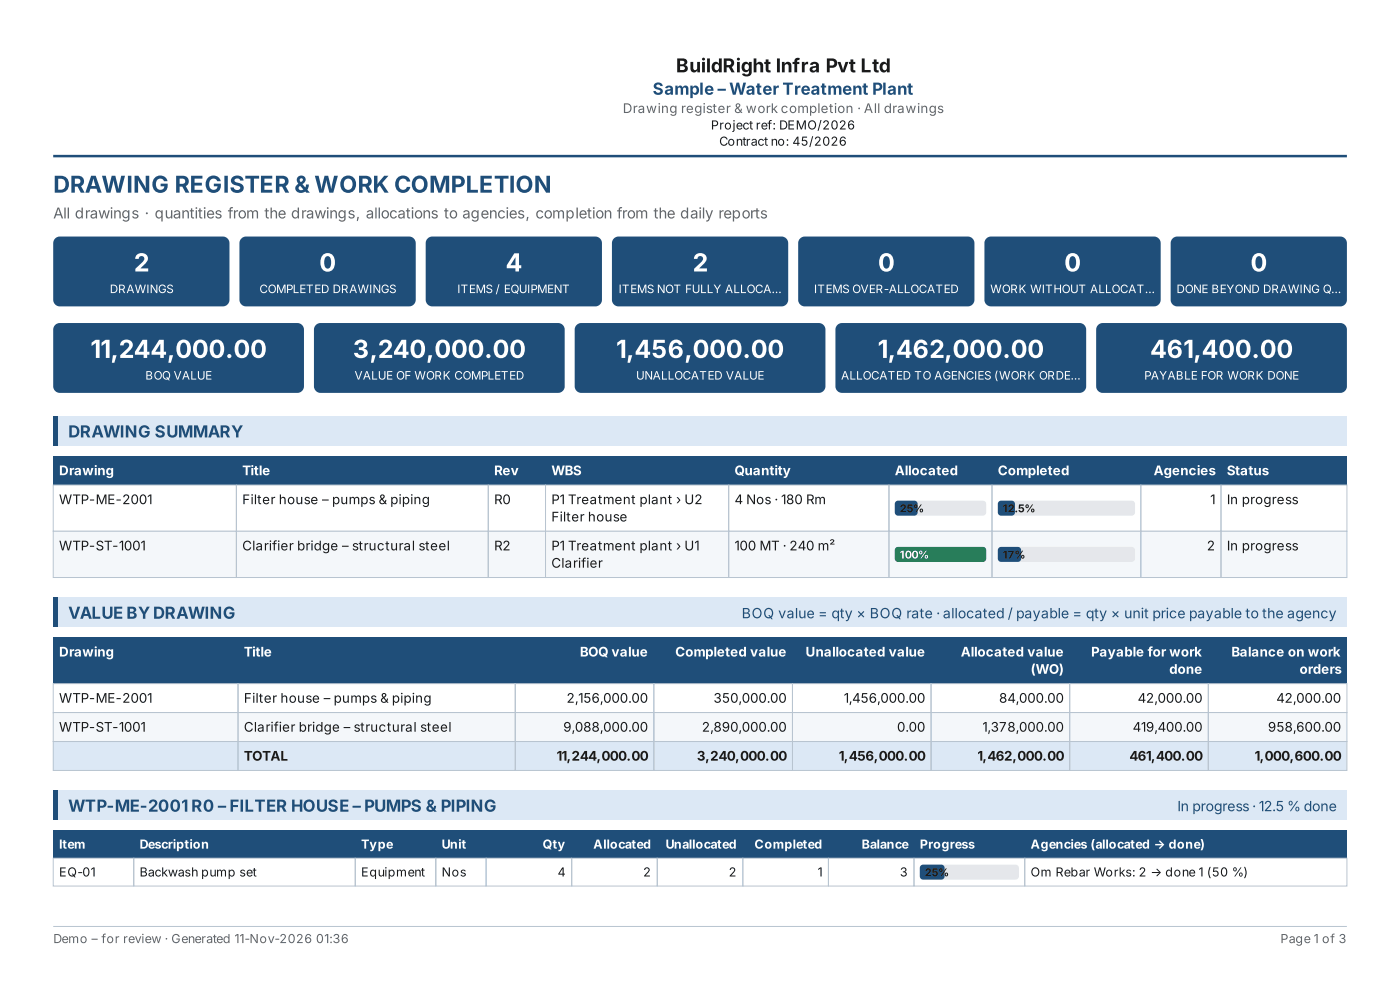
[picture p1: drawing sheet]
<svg xmlns="http://www.w3.org/2000/svg" width="297mm" height="210mm" viewBox="0 0 297 210" stroke-linecap="round" stroke-linejoin="round" font-family="sans-serif">
<defs><g id="words">
<g font-size="5.3" fill="#fff">
<text x="28.4" y="57.6">2</text>
<text x="67.7" y="57.6">0</text>
<text x="107.2" y="57.6">4</text>
<text x="146.9" y="57.6">2</text>
<text x="186.3" y="57.6">0</text>
<text x="225.8" y="57.6">0</text>
<text x="265.3" y="57.6">0</text>
<text x="19.2" y="75.9">11,244,000.00</text>
<text x="74.9" y="75.9">3,240,000.00</text>
<text x="130.7" y="75.9">1,456,000.00</text>
<text x="186.2" y="75.9">1,462,000.00</text>
<text x="244" y="75.9">461,400.00</text>
</g>
<text font-size="4.9" fill="#1f4e79" x="11.3" y="40.9">DRAWING REGISTER &amp; WORK COMPLETION</text>
<text font-size="4.1" fill="#1a1a1a" x="143.4" y="15.3">BuildRight Infra Pvt Ltd</text>
<g font-size="3.5" fill="#1f4e79">
<text x="138.5" y="20.1">Sample – Water Treatment Plant</text>
<text x="14.5" y="92.8">DRAWING SUMMARY</text>
<text x="14.5" y="131.2">VALUE BYDRAWING</text>
<text x="14.5" y="172.2">WTP-ME-2001R0 – FILTER HOUSE – PUMPS &amp; PIPING</text>
</g>
<text font-size="3.2" fill="#666" x="11.3" y="46.3">All drawings · quantities from the drawings, allocations to agencies, completion from the daily reports</text>
<g font-size="3" fill="#1f4e79">
<text x="157.3" y="131.1">BOQ value = qty × BOQ rate · allocated / payable = qty × unit price payable to the agency</text>
<text x="249.8" y="172.1">In progress · 12.5 % done</text>
</g>
<text font-size="2.8" fill="#666" x="132.1" y="24">Drawing register &amp; work completion · All drawings</text>
<g font-size="2.8" fill="#fff">
<text x="12.5" y="100.8">Drawing</text>
<text x="51.4" y="100.8">Title</text>
<text x="104.8" y="100.8">Rev</text>
<text x="117" y="100.8">WBS</text>
<text x="155.8" y="100.8">Quantity</text>
<text x="189.8" y="100.8">Allocated</text>
<text x="211.7" y="100.8">Completed</text>
<text x="244.7" y="100.8">Agencies</text>
<text x="260.3" y="100.8">Status</text>
<text x="12.5" y="139.2">Drawing</text>
<text x="51.7" y="139.2">Title</text>
<text x="123" y="139.2">BOQ value</text>
<text x="143.3" y="139.2">Completed value</text>
<text x="170.9" y="139.2">Unallocated value</text>
<text x="203.8" y="139.2">Allocated value</text>
<text x="218.6" y="142.9">(WO)</text>
<text x="231.5" y="139.2">Payable for work</text>
<text x="248.1" y="142.9">done</text>
<text x="261.2" y="139.2">Balance on work</text>
<text x="275.7" y="142.9">orders</text>
</g>
<g font-size="2.8" fill="#1a1a1a">
<text x="12.5" y="106.9">WTP-ME-2001</text>
<text x="51.4" y="106.9">Filter house – pumps &amp; piping</text>
<text x="104.8" y="106.9">R0</text>
<text x="117" y="106.9">P1 Treatment plant › U2</text>
<text x="155.8" y="106.9">4 Nos · 180 Rm</text>
<text x="256.7" y="106.9">1</text>
<text x="260.3" y="106.9">In progress</text>
<text x="117" y="110.6">Filter house</text>
<text x="12.5" y="116.7">WTP-ST-1001</text>
<text x="51.4" y="116.7">Clarifier bridge – structural steel</text>
<text x="104.8" y="116.7">R2</text>
<text x="117" y="116.7">P1 Treatment plant › U1</text>
<text x="155.8" y="116.7">100 MT · 240 m²</text>
<text x="256" y="116.7">2</text>
<text x="260.3" y="116.7">In progress</text>
<text x="117" y="120.4">Clarifier</text>
<text x="12.5" y="149.1">WTP-ME-2001</text>
<text x="51.7" y="149.1">Filter house – pumps &amp; piping</text>
<text x="120.2" y="149.1">2,156,000.00</text>
<text x="151.4" y="149.1">350,000.00</text>
<text x="179" y="149.1">1,456,000.00</text>
<text x="211.9" y="149.1">84,000.00</text>
<text x="241.4" y="149.1">42,000.00</text>
<text x="270.8" y="149.1">42,000.00</text>
<text x="12.5" y="155.2">WTP-ST-1001</text>
<text x="51.7" y="155.2">Clarifier bridge – structural steel</text>
<text x="119.5" y="155.2">9,088,000.00</text>
<text x="148.9" y="155.2">2,890,000.00</text>
<text x="190.3" y="155.2">0.00</text>
<text x="208.4" y="155.2">1,378,000.00</text>
<text x="240.3" y="155.2">419,400.00</text>
<text x="269" y="155.2">958,600.00</text>
<text x="51.7" y="161.3">TOTAL</text>
<text x="118.1" y="161.3">11,244,000.00</text>
<text x="147.8" y="161.3">3,240,000.00</text>
<text x="178" y="161.3">1,456,000.00</text>
<text x="207.4" y="161.3">1,462,000.00</text>
<text x="239.6" y="161.3">461,400.00</text>
<text x="266.2" y="161.3">1,000,600.00</text>
</g>
<g font-size="2.6" fill="#1a1a1a">
<text x="150.8" y="27.5">Project ref: DEMO/2026</text>
<text x="152.6" y="30.9">Contract no: 45/2026</text>
<text x="12.5" y="185.9">EQ-01</text>
<text x="29.6" y="185.9">Backwash pump set</text>
<text x="76.6" y="185.9">Equipment</text>
<text x="93.7" y="185.9">Nos</text>
<text x="118.3" y="185.9">4</text>
<text x="136.4" y="185.9">2</text>
<text x="154.6" y="185.9">2</text>
<text x="173.5" y="185.9">1</text>
<text x="190.9" y="185.9">3</text>
<text x="218.6" y="185.9">Om Rebar Works: 2 → done 1 (50 %)</text>
</g>
<g font-size="2.6" fill="#fff">
<text x="12.5" y="180">Item</text>
<text x="29.6" y="180">Description</text>
<text x="76.6" y="180">Type</text>
<text x="93.7" y="180">Unit</text>
<text x="115.1" y="180">Qty</text>
<text x="125.9" y="180">Allocated</text>
<text x="141.2" y="180">Unallocated</text>
<text x="160.1" y="180">Completed</text>
<text x="182.8" y="180">Balance</text>
<text x="195.1" y="180">Progress</text>
<text x="218.6" y="180">Agencies (allocated → done)</text>
</g>
<g font-size="2.6" fill="#666">
<text x="11.3" y="200">Demo – for review · Generated 11-Nov-2026</text>
<text x="67" y="200">01:36</text>
<text x="271.6" y="200">Page 1 of 3</text>
</g>
<g font-size="2.5" fill="#fff">
<text x="23.3" y="62.2">DRAWINGS</text>
<text x="55" y="62.2">COMPLETED DRAWINGS</text>
<text x="97" y="62.2">ITEMS / EQUIPMENT</text>
<text x="131.2" y="62.2">ITEMS NOT FULLY ALLOCA…</text>
<text x="172.7" y="62.2">ITEMS OVER-ALLOCATED</text>
<text x="210.1" y="62.2">WORK WITHOUT ALLOCAT…</text>
<text x="249.6" y="62.2">DONE BEYOND DRAWING Q…</text>
<text x="30.8" y="80.5">BOQ VALUE</text>
<text x="75.2" y="80.5">VALUE OF WORK COMPLETED</text>
<text x="134.9" y="80.5">UNALLOCATED VALUE</text>
<text x="178.4" y="80.5">ALLOCATED TO AGENCIES (WORK ORDE…</text>
<text x="242.7" y="80.5">PAYABLE FOR WORK DONE</text>
</g>
<g font-size="2.3" fill="#1a1a1a">
<text x="190.9" y="108.7">25%</text>
<text x="212.7" y="108.7">12.5%</text>
<text x="212.7" y="118.5">17%</text>
<text x="196.2" y="185.9">25%</text>
</g>
<text font-size="2.3" fill="#fff" x="190.9" y="118.5">100%</text>
</g></defs>
<path d="M11.3 33.1h274.4" fill="none" stroke="#1f4e79" stroke-width=".53"/>
<path d="M11.3 196.5h274.4" fill="none" stroke="#b8c4d0" stroke-width=".21"/>
<g fill="#1f4e79">
<path d="M11.7 50.6l.5-.3 .5-.1h34.6a1.41 1.41 0 0 1 1.4 1.4v12a1.41 1.41 0 0 1-1.4 1.4h-34.6a1.41 1.41 0 0 1-1.4-1.4v-12l.1-.6z"/>
<path d="M51.2 50.6l.5-.3 .5-.1h34.6a1.41 1.41 0 0 1 1.4 1.4v12a1.41 1.41 0 0 1-1.4 1.4h-34.6a1.41 1.41 0 0 1-1.4-1.4v-12l.1-.6z"/>
<path d="M90.7 50.6l.5-.3 .5-.1h34.6a1.41 1.41 0 0 1 1.4 1.4v12a1.41 1.41 0 0 1-1.4 1.4h-34.6a1.41 1.41 0 0 1-1.4-1.4v-12l.1-.6z"/>
<path d="M130.2 50.6l.5-.3 .5-.1h34.6a1.41 1.41 0 0 1 1.4 1.4v12a1.41 1.41 0 0 1-1.4 1.4h-34.6a1.41 1.41 0 0 1-1.4-1.4v-12l.1-.6z"/>
<path d="M169.7 50.6l.5-.3 .5-.1h34.6a1.41 1.41 0 0 1 1.4 1.4v12a1.41 1.41 0 0 1-1.4 1.4h-34.6a1.41 1.41 0 0 1-1.4-1.4v-12l.1-.6z"/>
<path d="M209.3 50.6l.4-.3 .6-.1h34.5a1.41 1.41 0 0 1 1.4 1.4v12a1.41 1.41 0 0 1-1.4 1.4h-34.5a1.41 1.41 0 0 1-1.5-1.4v-12l.2-.6z"/>
<path d="M248.8 50.6l.4-.3 .6-.1h34.5a1.41 1.41 0 0 1 1.4 1.4v12a1.41 1.41 0 0 1-1.4 1.4h-34.5a1.41 1.41 0 0 1-1.4-1.4v-12l.1-.6z"/>
<path d="M11.7 68.9l.5-.3 .5-.1h50.4a1.41 1.41 0 0 1 1.4 1.4v12a1.41 1.41 0 0 1-1.4 1.4h-50.4a1.41 1.41 0 0 1-1.4-1.4v-12l.1-.5z"/>
<path d="M67 68.9l.5-.3 .5-.1h50.4a1.41 1.41 0 0 1 1.4 1.4v12a1.41 1.41 0 0 1-1.4 1.4h-50.4a1.41 1.41 0 0 1-1.4-1.4v-12l.1-.5z"/>
<path d="M122.3 68.9l.5-.3 .5-.1h50.4a1.41 1.41 0 0 1 1.4 1.4v12a1.41 1.41 0 0 1-1.4 1.4h-50.4a1.41 1.41 0 0 1-1.4-1.4v-12l.1-.5z"/>
<path d="M177.6 68.9l.5-.3 .5-.1h50.4a1.41 1.41 0 0 1 1.4 1.4v12a1.41 1.41 0 0 1-1.4 1.4h-50.4a1.41 1.41 0 0 1-1.4-1.4v-12l.1-.5z"/>
<path d="M233 68.9l.4-.3 .6-.1h50.3a1.41 1.41 0 0 1 1.4 1.4v12a1.41 1.41 0 0 1-1.4 1.4h-50.3a1.41 1.41 0 0 1-1.4-1.4v-12l.1-.5z"/>
</g>
<path d="M11.3 88.3h274.4v6.3h-274.4z" fill="#dce8f5"/>
<g fill="#1f4e79">
<path d="M11.3 88.3h1v6.3h-1z"/>
<path d="M11.3 96.7h274.4v6.2h-274.4z"/>
</g>
<path d="M11.3 102.9h38.9v9.8h-38.9zM50.2 102.9h53.4v9.8h-53.4zM103.6 102.9h12.1v9.8h-12.1zM115.7 102.9h38.9v9.8h-38.9zM154.6 102.9h34v9.8h-34zM188.6 102.9h21.9v9.8h-21.9z" fill="none" stroke="#b8c4d0" stroke-width=".21"/>
<path d="M190 106.4l.5-.2h18a.71 .71 0 0 1 .7 .7v1.8a.71 .71 0 0 1-.7 .7h-18a.71 .71 0 0 1-.7-.7v-1.8z" fill="#e5e7eb"/>
<path d="M190 106.4l.5-.2h3.5a.71 .71 0 0 1 .7 .7v1.8a.71 .71 0 0 1-.7 .7h-3.5a.71 .71 0 0 1-.7-.7v-1.8z" fill="#1f4e79"/>
<path d="M210.5 102.9h31.5v9.8h-31.5z" fill="none" stroke="#b8c4d0" stroke-width=".21"/>
<path d="M211.9 106.4l.5-.2h27.7a.71 .71 0 0 1 .7 .7v1.8a.71 .71 0 0 1-.7 .7h-27.7a.71 .71 0 0 1-.7-.7v-1.8z" fill="#e5e7eb"/>
<path d="M211.9 106.4l.5-.2h2.2a.71 .71 0 0 1 .7 .7v1.8a.71 .71 0 0 1-.7 .7h-2.2a.71 .71 0 0 1-.7-.7v-1.8z" fill="#1f4e79"/>
<path d="M242 102.9h17v9.8h-17zM259 102.9h26.7v9.8h-26.7z" fill="none" stroke="#b8c4d0" stroke-width=".21"/>
<path d="M11.3 112.7h274.4v9.8h-274.4z" fill="#f4f7fa"/>
<path d="M11.3 112.7h38.9v9.8h-38.9zM50.2 112.7h53.4v9.8h-53.4zM103.6 112.7h12.1v9.8h-12.1zM115.7 112.7h38.9v9.8h-38.9zM154.6 112.7h34v9.8h-34zM188.6 112.7h21.9v9.8h-21.9z" fill="none" stroke="#b8c4d0" stroke-width=".21"/>
<path d="M190 116.2l.5-.2h18a.71 .71 0 0 1 .7 .7v1.8a.71 .71 0 0 1-.7 .7h-18a.71 .71 0 0 1-.7-.7v-1.8z" fill="#e5e7eb"/>
<path d="M190 116.2l.5-.2h18a.71 .71 0 0 1 .7 .7v1.8a.71 .71 0 0 1-.7 .7h-18a.71 .71 0 0 1-.7-.7v-1.8z" fill="#15803d"/>
<path d="M210.5 112.7h31.5v9.8h-31.5z" fill="none" stroke="#b8c4d0" stroke-width=".21"/>
<path d="M211.9 116.2l.5-.2h27.7a.71 .71 0 0 1 .7 .7v1.8a.71 .71 0 0 1-.7 .7h-27.7a.71 .71 0 0 1-.7-.7v-1.8z" fill="#e5e7eb"/>
<path d="M211.9 116.2l.5-.2h3.5a.71 .71 0 0 1 .7 .7v1.8a.71 .71 0 0 1-.7 .7h-3.5a.71 .71 0 0 1-.7-.7v-1.8z" fill="#1f4e79"/>
<path d="M242 112.7h17v9.8h-17zM259 112.7h26.7v9.8h-26.7z" fill="none" stroke="#b8c4d0" stroke-width=".21"/>
<path d="M11.3 126.7h274.4v6.4h-274.4z" fill="#dce8f5"/>
<g fill="#1f4e79">
<path d="M11.3 126.7h1v6.4h-1z"/>
<path d="M11.3 135.2h274.4v9.8h-274.4z"/>
</g>
<path d="M11.3 145h39.2v6.1h-39.2zM50.5 145h58.8v6.1h-58.8zM109.3 145h29.4v6.1h-29.4zM138.7 145h29.4v6.1h-29.4zM168.1 145h29.4v6.1h-29.4zM197.5 145h29.4v6.1h-29.4zM226.9 145h29.4v6.1h-29.4zM256.3 145h29.4v6.1h-29.4z" fill="none" stroke="#b8c4d0" stroke-width=".21"/>
<path d="M11.3 151.1h274.4v6.2h-274.4z" fill="#f4f7fa"/>
<path d="M11.3 151.1h39.2v6.2h-39.2zM50.5 151.1h58.8v6.2h-58.8zM109.3 151.1h29.4v6.2h-29.4zM138.7 151.1h29.4v6.2h-29.4zM168.1 151.1h29.4v6.2h-29.4zM197.5 151.1h29.4v6.2h-29.4zM226.9 151.1h29.4v6.2h-29.4zM256.3 151.1h29.4v6.2h-29.4z" fill="none" stroke="#b8c4d0" stroke-width=".21"/>
<path d="M11.3 157.3h274.4v6.1h-274.4z" fill="#dce8f5"/>
<path d="M11.3 157.3h39.2v6.1h-39.2zM50.5 157.3h58.8v6.1h-58.8zM109.3 157.3h29.4v6.1h-29.4zM138.7 157.3h29.4v6.1h-29.4zM168.1 157.3h29.4v6.1h-29.4zM197.5 157.3h29.4v6.1h-29.4zM226.9 157.3h29.4v6.1h-29.4zM256.3 157.3h29.4v6.1h-29.4z" fill="none" stroke="#b8c4d0" stroke-width=".21"/>
<path d="M11.3 167.6h274.4v6.4h-274.4z" fill="#dce8f5"/>
<g fill="#1f4e79">
<path d="M11.3 167.6h1v6.4h-1z"/>
<path d="M11.3 176.1h274.4v5.9h-274.4z"/>
</g>
<path d="M11.3 182h17.1v5.9h-17.1zM28.4 182h47v5.9h-47zM75.4 182h17.1v5.9h-17.1zM92.5 182h10.6v5.9h-10.6zM103.1 182h18.2v5.9h-18.2zM121.3 182h18.1v5.9h-18.1zM139.4 182h18.2v5.9h-18.2zM157.6 182h18.2v5.9h-18.2zM175.8 182h18.1v5.9h-18.1zM193.9 182h23.5v5.9h-23.5z" fill="none" stroke="#b8c4d0" stroke-width=".21"/>
<path d="M195.3 183.6l.5-.2h19.7a.71 .71 0 0 1 .7 .7v1.8a.71 .71 0 0 1-.7 .7h-19.7a.71 .71 0 0 1-.7-.7v-1.8z" fill="#e5e7eb"/>
<path d="M195.3 183.6l.5-.2h3.9a.71 .71 0 0 1 .7 .7v1.8a.71 .71 0 0 1-.7 .7h-3.9a.71 .71 0 0 1-.7-.7v-1.8z" fill="#1f4e79"/>
<path d="M217.4 182h68.3v5.9h-68.3z" fill="none" stroke="#b8c4d0" stroke-width=".21"/>
<use href="#words"/>
</svg>
